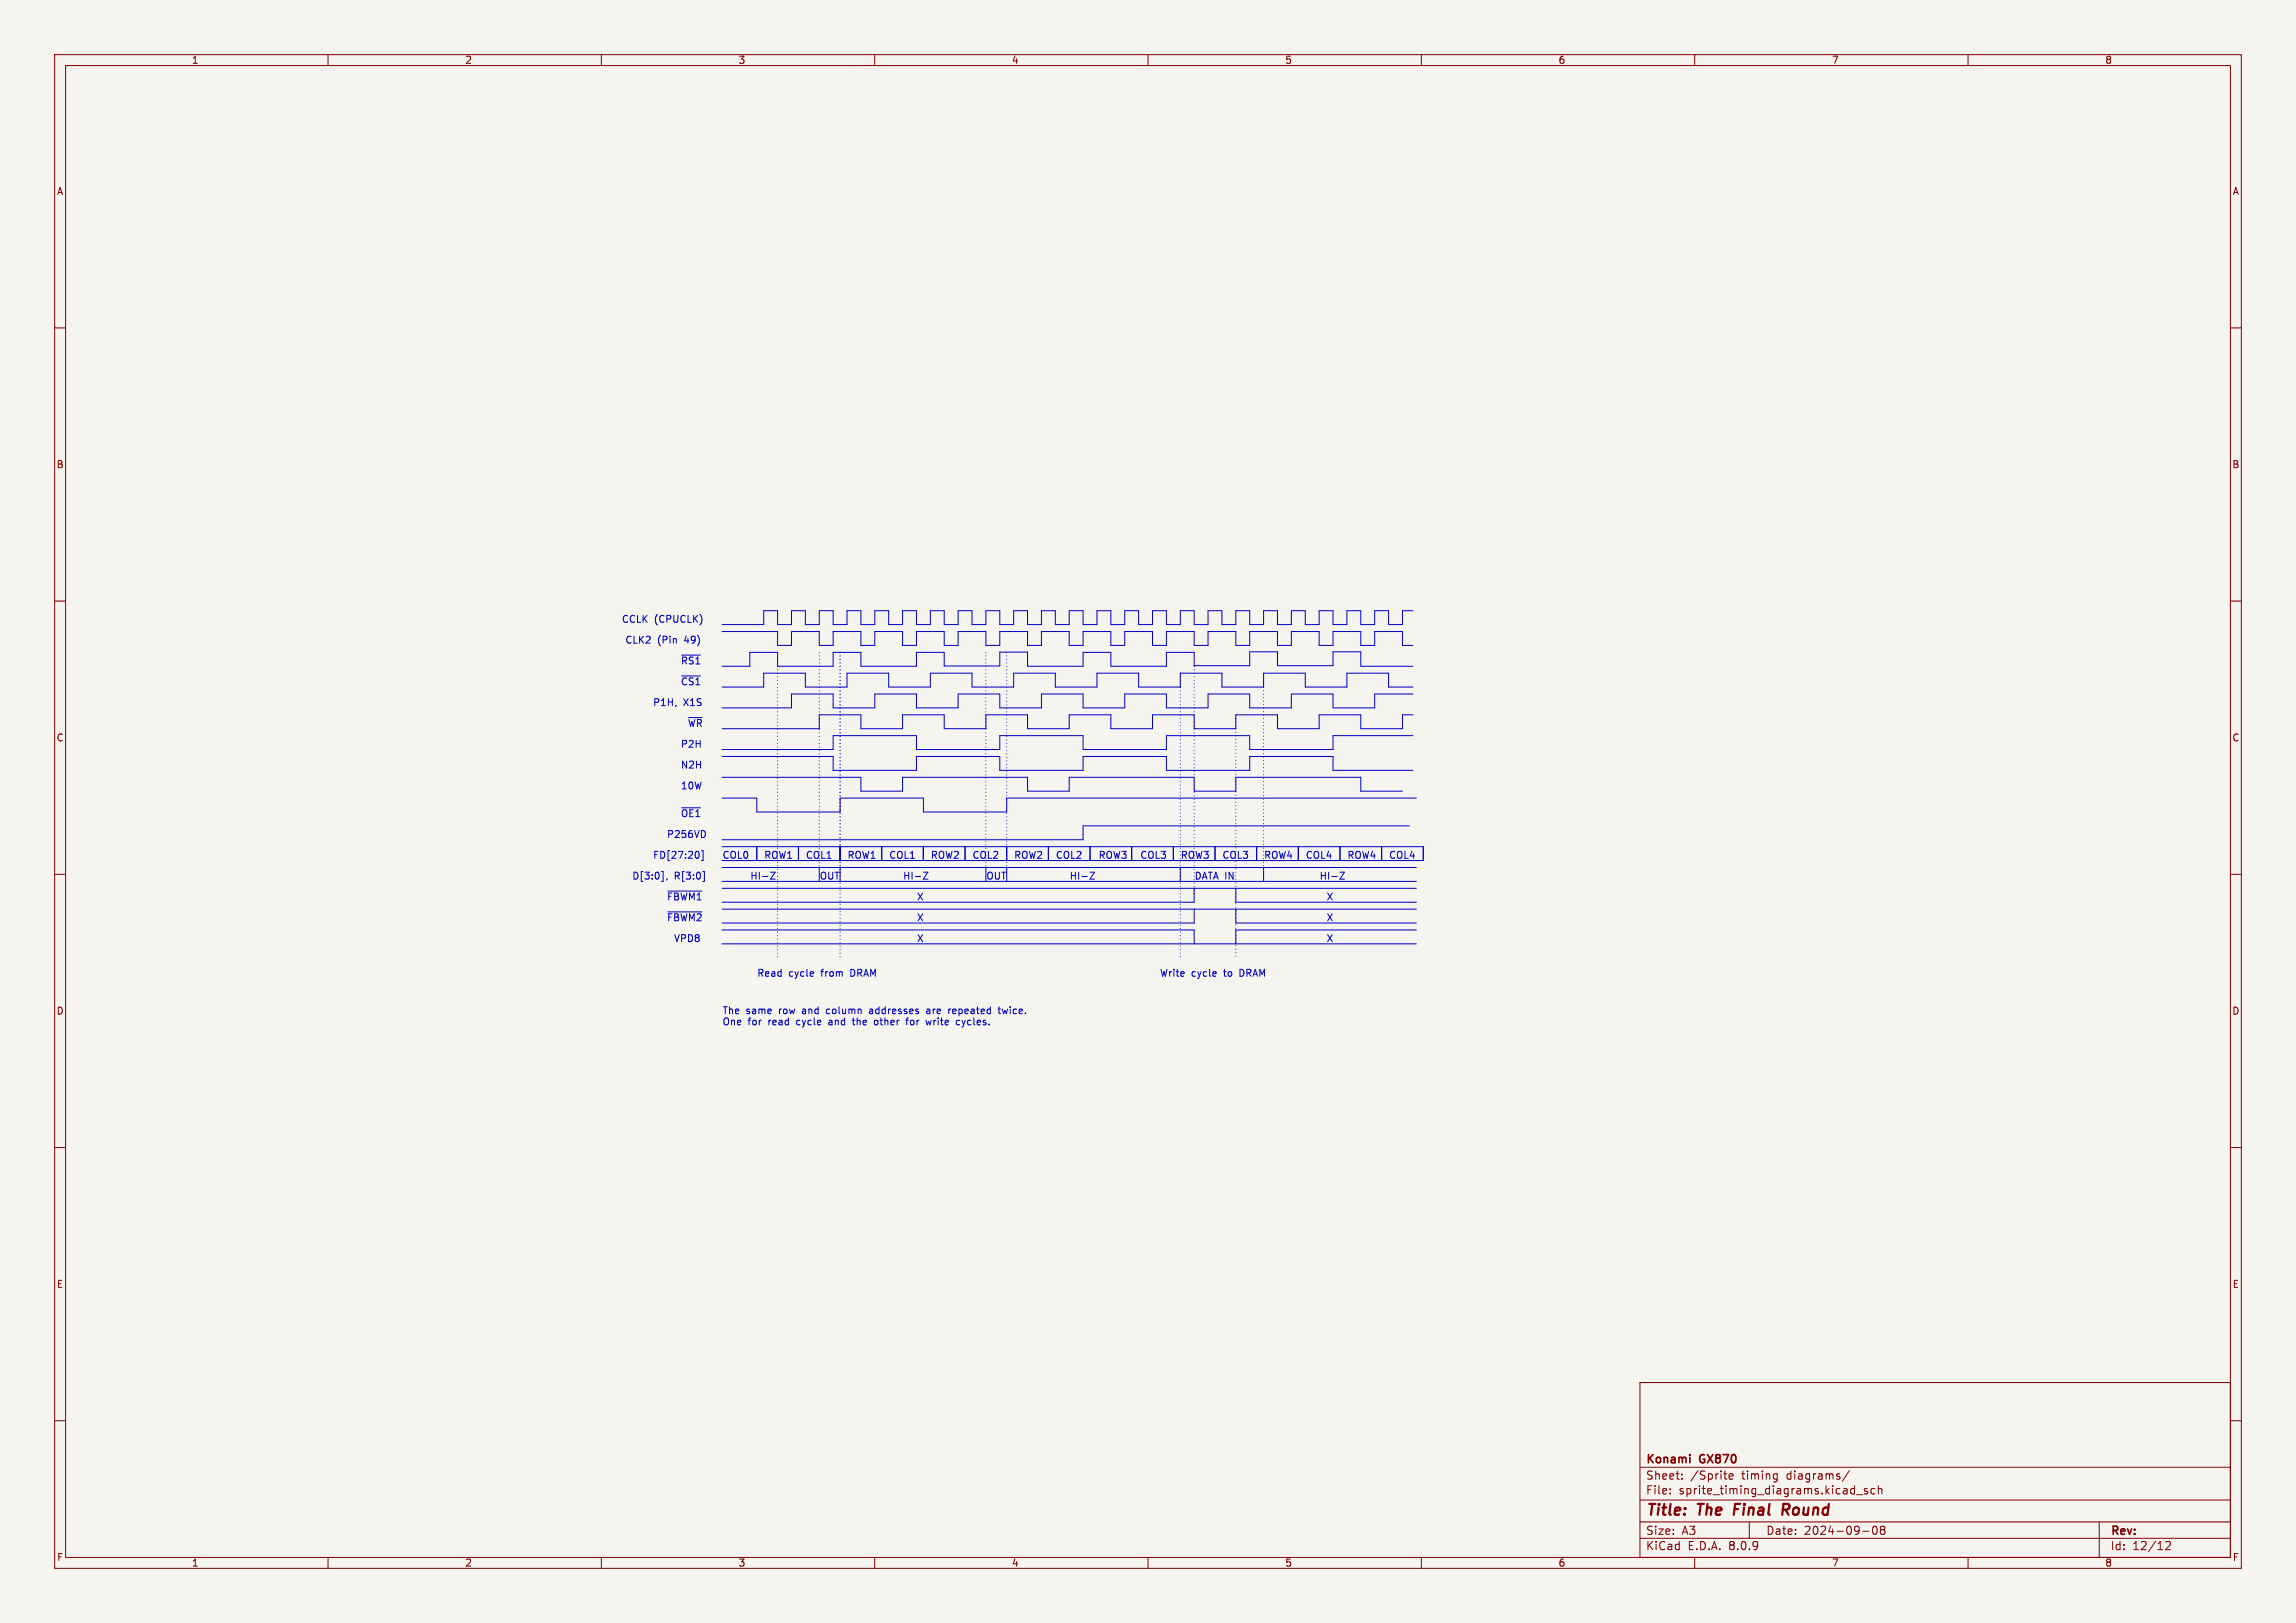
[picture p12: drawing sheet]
<svg xmlns="http://www.w3.org/2000/svg" width="420mm" height="297mm" viewBox="0 0 420 297" stroke-linecap="round" stroke-linejoin="round" font-family="sans-serif">
<defs><g id="words">
<g font-size="2.8" fill="#840000">
<text x="301" y="277.9">Title:</text>
<text x="310.6" y="277.9">The</text>
<text x="318" y="277.9">Final</text>
<text x="327.7" y="277.9">Round</text>
</g>
<g font-size="2.1" fill="#840000">
<text x="301" y="268.2">Konami</text>
<text x="311" y="268.2">GX870</text>
<text x="301" y="273.7">File:</text>
<text x="301" y="271">Sheet:</text>
<text x="307.1" y="273.7">sprite_timing_diagrams.kicad_sch</text>
<text x="309.2" y="271">/Sprite</text>
<text x="318.7" y="271">timing</text>
<text x="327" y="271">diagrams/</text>
<text x="301" y="281.1">Size:</text>
<text x="307.6" y="281.1">A3</text>
<text x="323" y="281.1">Date:</text>
<text x="330" y="281.1">2024-09-08</text>
<text x="386" y="281.3">Rev:</text>
<text x="301" y="283.9">KiCad</text>
<text x="308.7" y="283.9">E.D.A.</text>
<text x="316.3" y="283.9">8.0.9</text>
<text x="386" y="283.9">Id:</text>
<text x="390.1" y="283.9">12/12</text>
</g>
<g font-size="1.8" fill="#840000">
<text x="35" y="11.9">1</text>
<text x="85" y="11.9">2</text>
<text x="135" y="11.9">3</text>
<text x="185" y="11.9">4</text>
<text x="235" y="11.9">5</text>
<text x="285" y="11.9">6</text>
<text x="335" y="11.9">7</text>
<text x="385" y="11.9">8</text>
<text x="10.3" y="35.9">A</text>
<text x="408.3" y="35.9">A</text>
<text x="10.3" y="85.9">B</text>
<text x="408.2" y="85.9">B</text>
<text x="10.3" y="135.9">C</text>
<text x="408.2" y="135.9">C</text>
<text x="10.3" y="185.9">D</text>
<text x="408.2" y="185.9">D</text>
<text x="10.3" y="235.9">E</text>
<text x="408.3" y="235.9">E</text>
<text x="10.3" y="285.9">F</text>
<text x="35" y="286.9">1</text>
<text x="85" y="286.9">2</text>
<text x="135" y="286.9">3</text>
<text x="185" y="286.9">4</text>
<text x="235" y="286.9">5</text>
<text x="285" y="286.9">6</text>
<text x="335" y="286.9">7</text>
<text x="385" y="286.9">8</text>
<text x="408.3" y="285.9">F</text>
</g>
<g font-size="1.8" fill="#0000c2">
<text x="113.7" y="114.1">CCLK</text>
<text x="114.3" y="117.9">CLK2</text>
<text x="119.7" y="114.1">(CPUCLK)</text>
<text x="120.2" y="117.9">(Pin</text>
<text x="125.3" y="117.9">49)</text>
<text x="124.5" y="121.7">~{RS1}</text>
<text x="124.5" y="125.5">~{CS1}</text>
<text x="119.4" y="129.3">P1H,</text>
<text x="125" y="129.3">X1S</text>
<text x="124.5" y="136.9">P2H</text>
<text x="125.7" y="133.1">~{WR}</text>
<text x="124.5" y="140.7">N2H</text>
<text x="124.5" y="144.5">10W</text>
<text x="124.5" y="149.6">~{OE1}</text>
<text x="121.9" y="153.4">P256VD</text>
<text x="115.6" y="161">D[3:0],</text>
<text x="119.4" y="157.2">FD[27:20]</text>
<text x="123.3" y="161">R[3:0]</text>
<text x="132.1" y="157.2">COL0</text>
<text x="137.2" y="161">HI-Z</text>
<text x="139.7" y="157.2">ROW1</text>
<text x="147.3" y="157.2">COL1</text>
<text x="149.9" y="161">OUT</text>
<text x="154.9" y="157.2">ROW1</text>
<text x="162.6" y="157.2">COL1</text>
<text x="165.1" y="161">HI-Z</text>
<text x="170.2" y="157.2">ROW2</text>
<text x="177.8" y="157.2">COL2</text>
<text x="180.3" y="161">OUT</text>
<text x="185.4" y="157.2">ROW2</text>
<text x="193" y="157.2">COL2</text>
<text x="195.6" y="161">HI-Z</text>
<text x="200.9" y="157.2">ROW3</text>
<text x="208.5" y="157.2">COL3</text>
<text x="215.9" y="157.2">ROW3</text>
<text x="218.4" y="161">DATA IN</text>
<text x="223.5" y="157.2">COL3</text>
<text x="231.1" y="157.2">ROW4</text>
<text x="238.8" y="157.2">COL4</text>
<text x="241.3" y="161">HI-Z</text>
<text x="246.4" y="157.2">ROW4</text>
<text x="254" y="157.2">COL4</text>
<text x="121.9" y="164.9">~{FBWM1}</text>
<text x="167.6" y="164.9">X</text>
<text x="242.6" y="164.9">X</text>
<text x="121.9" y="168.7">~{FBWM2}</text>
<text x="123.2" y="172.5">VPD8</text>
<text x="167.6" y="172.5">X</text>
<text x="167.6" y="168.7">X</text>
<text x="242.6" y="172.5">X</text>
<text x="242.6" y="168.7">X</text>
<text x="138.4" y="178.8">Read</text>
<text x="144.3" y="178.8">cycle</text>
<text x="150.3" y="178.8">from</text>
<text x="155.9" y="178.8">DRAM</text>
<text x="212.1" y="178.8">Write</text>
<text x="217.9" y="178.8">cycle</text>
<text x="224" y="178.8">to</text>
<text x="227" y="178.8">DRAM</text>
<text x="132.1" y="185.7">The</text>
<text x="136.5" y="185.7">same</text>
<text x="142.6" y="185.7">row</text>
<text x="147" y="185.7">and</text>
<text x="151.6" y="185.7">column</text>
<text x="159.7" y="185.7">addresses</text>
<text x="170.4" y="185.7">are</text>
<text x="174.6" y="185.7">repeated</text>
<text x="184" y="185.7">twice.</text>
<text x="132.1" y="187.7">One</text>
<text x="136.8" y="187.7">for</text>
<text x="140.7" y="187.7">read</text>
<text x="146" y="187.7">cycle</text>
<text x="152.1" y="187.7">and</text>
<text x="156.7" y="187.7">the</text>
<text x="160.8" y="187.7">other</text>
<text x="166.9" y="187.7">for</text>
<text x="170.7" y="187.7">write</text>
<text x="176.4" y="187.7">cycles.</text>
</g>
</g></defs>
<path d="M0 0h420v297h-420z" fill="#f5f4ef" stroke="#f5f4ef" stroke-width=".18"/>
<g fill="none" stroke="#840000" stroke-width=".18">
<path d="M10 10h400v277h-400zM12 12h396v273h-396zM60 10v2M110 10v2M160 10v2M210 10v2M260 10v2M310 10v2M360 10v2M10 60h2M408 60h2M10 110h2"/>
<path d="M408 110h2M10 160h2M408 160h2M10 210h2M408 210h2M300 253h108v32h-108zM10 260h2M300 278.5h108M300 274.5h108M300 268.5h108M305.5 273.2v.2M305.5 272.5v.1"/>
<path d="M307.7 270.5v.2M307.7 269.8v.1M316.3 270.2l.7-.2-.1-.2-.4-.1-.2 .2 .1 .7h.5M320 278.5v3M324.7 269.7l.4 .1M325.1 270.6l-.4 .1M325.1 269.7v1.2l-.3 .3M338.3 269.1l-1.3 1.9M339.1 272.4l.1 .1M339.2 271.9v1.5M339.2 273.3l-.1 .1M339.6 273.5h1.1"/>
<path d="M341.6 272.5l-.4-.1-.2 .2 .1 .2 .5 .2v.3h-.6M342.7 279.4l.2-.1a.8 .8 0 0 1 .5 .7 .8 .8 0 0 1-.5 .8l-.2-.2-.2-.4zM342.9 272.5l-.4-.1-.3 .3v.4l.2 .2h.5M343.6 272.5l.2-.1 .4 .1v.9M343.6 271.9v1.5M344.2 279.9l-.3-.3 .3-.3 .5 .1 .1 .2-.3 .3M344.2 279.9l-.3 .3 .1 .4 .2 .2 .5-.1 .1-.2-.1-.4-.2-.2M344.2 279.9h.3M384 278.5v6.5M408 260h2M60 285v2M110 285v2"/>
<path d="M160 285v2M210 285v2M260 285v2M300 281.5h108M310 285v2M340.7 280.2h1.2M360 285v2M396.2 282.2l.5-.1 .2 .1 .1 .3-.9 1.1h.9"/>
</g>
<path d="M317.4 275.2l-.3 2M326.6 276.3l.5 .9M327 275.2h-.7l-.3 2M327.1 276.2l-1 .1" fill="none" stroke="#840000" stroke-width=".4"/>
<g fill="none" stroke="#0000c2" stroke-width=".18">
<path d="M124.7 119.9h3.4M132.1 115.6h10.1v2.5h2.6v-2.5h5.1v2.5h2.5v-2.5h5.1v2.5h2.5v-2.5h5.1v2.5h2.5v-2.5h5.1v2.5h2.6v-2.5h5v2.5h2.6v-2.5h5.1v2.5h2.5v-2.5h5.1v2.5h2.5v-2.5h5.1v2.5h2.5v-2.5h5.1v2.5h2.6v-2.5h5v2.5h2.6v-2.5h5.1v2.5h2.5v-2.5h5.1v2.5h2.5v-2.5h5.1v2.5h2.5v-2.5h5.1v2.5h2.6v-2.5h5v2.5h1.9M258.4 111.8h-1.9v2.5h-2.5v-2.5h-2.5v2.5h-2.6v-2.5h-2.5v2.5h-2.6v-2.5h-2.5v2.5h-2.5v-2.5h-2.6v2.5h-2.5v-2.5h-2.6v2.5h-2.5v-2.5h-2.5v2.5h-2.6v-2.5h-2.5v2.5h-2.6v-2.5h-2.5v2.5h-2.5v-2.5h-2.6v2.5h-2.5v-2.5h-2.6v2.5h-2.5v-2.5h-2.5v2.5h-2.6v-2.5h-2.5v2.5h-2.6v-2.5h-2.5v2.5h-2.5v-2.5h-2.6v2.5h-2.5v-2.5h-2.6v2.5h-2.5v-2.5h-2.5v2.5h-2.6v-2.5h-2.5v2.5h-2.6v-2.5h-2.5v2.5h-2.5v-2.5h-2.6v2.5h-2.5v-2.5h-2.6v2.5h-2.5v-2.5h-2.5v2.5h-2.6v-2.5h-2.5v2.5h-2.6v-2.5h-2.5v2.5h-7.6M124.7 123.7h3.4M132.1 125.7h7.6v-2.5h7.6v2.5h7.6v-2.5h7.7v2.5h7.6v-2.5h7.6v2.5h7.6v-2.5h7.6v2.5h7.7v-2.5h7.6v2.5h7.6v-2.5h7.6v2.5h7.6v-2.5h7.7v2.5h7.6v-2.5h7.6v2.5h4.4M132.1 138.4h20.3v2.6h15.2v-2.6h15.3v2.6h15.2v-2.6h15.3v2.6h15.2v-2.6h15.2v2.6h14.6M132.1 121.9h5.1v-2.5h5v2.5h10.2v-2.5h5.1v2.5h10.1v-2.5h5.1v2.5M172.7 121.9h10.2v-2.6h5.1v2.6M188 121.9h10.1v-2.5h5.1v2.5h10.2v-2.5h5v2.5M218.4 121.8h10.2v-2.5h5.1v2.5h10.1v-2.5h5.1v2.5M248.9 121.9h9.5M258.4 130.8h-1.9v2.6h-7.6v-2.6h-7.6v2.6h-7.6v-2.6h-7.6v2.6h-7.7v-2.6h-7.6v2.6h-7.6v-2.6h-7.6v2.6h-7.6v-2.6h-7.7v2.6h-7.6v-2.6h-7.6v2.6h-7.6v-2.6h-7.6v2.6h-17.8"/>
<path d="M258.4 127h-6.9v2.5h-7.7v-2.5h-7.6v2.5h-7.6v-2.5h-7.6v2.5h-7.6v-2.5h-7.7v2.5h-7.6v-2.5h-7.6v2.5h-7.6v-2.5h-7.6v2.5h-7.7v-2.5h-7.6v2.5h-7.6v-2.5h-7.6v2.5h-12.7M258.4 134.6h-14.6v2.6h-15.2v-2.6h-15.2v2.6h-15.3v-2.6h-15.2v2.6h-15.3v-2.6h-15.2v2.6h-20.3M121 159.5h.3v1.8h-.3M124.7 147.8h3.4M127.6 155.8a.79 .79 0 0 1 0 1.3M128.3 155.7h.3v1.8h-.3M128.6 159.5h.3v1.8h-.3M132.1 154.9h128.2v2.6h-128.2M132.1 142.2h25.4v2.6h7.6v-2.6h22.9v2.6h7.6v-2.6h22.8v2.6h7.7v-2.6h22.8v2.6h7.6M132.1 146.1h6.3v2.5h15.3v-2.5h15.2v2.5h15.2v-2.5h75M132.1 158.8h127M138.4 154.9v2.6"/>
<path d="M140.9 159.6h.9l-.9 1.3h.9M146 154.9v2.6M149.9 158.8v2.5M153.7 154.9v2.6M153.7 158.8v2.5M161.3 154.9v2.6M168.9 159.6h.8l-.8 1.3h.8M168.9 154.9v2.6M176.5 154.9v2.6M180.3 158.8v2.5M184.1 154.9v2.6M184.1 158.8v2.5"/>
<path d="M191.8 154.9v2.6M199.4 159.6h.8l-.8 1.3h.8M199.4 154.9v2.6M207 154.9v2.6M214.6 154.9v2.6M215.9 158.8v2.5M222.2 154.9v2.6M229.9 154.9v2.6M231.1 158.8v2.5M237.5 154.9v2.6M245.1 159.6h.8l-.8 1.3h.8M245.1 154.9v2.6"/>
<path d="M252.7 154.9v2.6M257.8 151.1h-59.7v2.6h-66M122 160.8l-.1 .3M122.1 166.9h6.3M122.1 163.1h6.3M132.1 161.3h127M132.1 170.2h86.3v2.5M132.1 162.6h127M132.1 172.7h127M132.1 166.4h127M218.4 162.6v2.5h-86.3M218.4 166.4v2.5h-86.3"/>
<path d="M226.1 162.6v2.5h33M226.1 166.4v2.5h33M259.1 170.2h-33v2.5M155.9 186.7h.5M156.1 186.3v1.2M159.2 184.7h-.1M159.2 185l-.2 .2 .2 .3M160.4 186.7l-.3 .1-.2 .1 .1 .5 .4 .1M165.7 186.7h.5M166 186.3l-.1 .2v1M169.4 186.7l.2 .8 .3-.6 .2 .6 .2-.8M169.9 184.7h-.3"/>
<path d="M170 185h-.3l-.2 .2 .1 .2 .4 .1M173.5 184.7v.8M173.9 184.7l-.4 .2M175 187.4l.2 .1h.3M175.5 186.8l-.3-.1-.2 .1M182.6 184.7h.4M182.7 184.2v1.1l.3 .2M183.3 184.7l.3 .8"/>
</g>
<path d="M149.9 119.4v39.4M153.7 119.4v40.6M153.7 119.4v55.9M180.3 119.4v39.4M184.1 119.4v40.6M142.2 120.7v54.6M215.9 123.2v52.1M218.4 121.9v41.9M226.1 130.8v44.5M231.1 124.5v36.8" fill="none" stroke="#0000c2" stroke-width=".18" stroke-dasharray="0 .6"/>
<use href="#words"/>
</svg>
